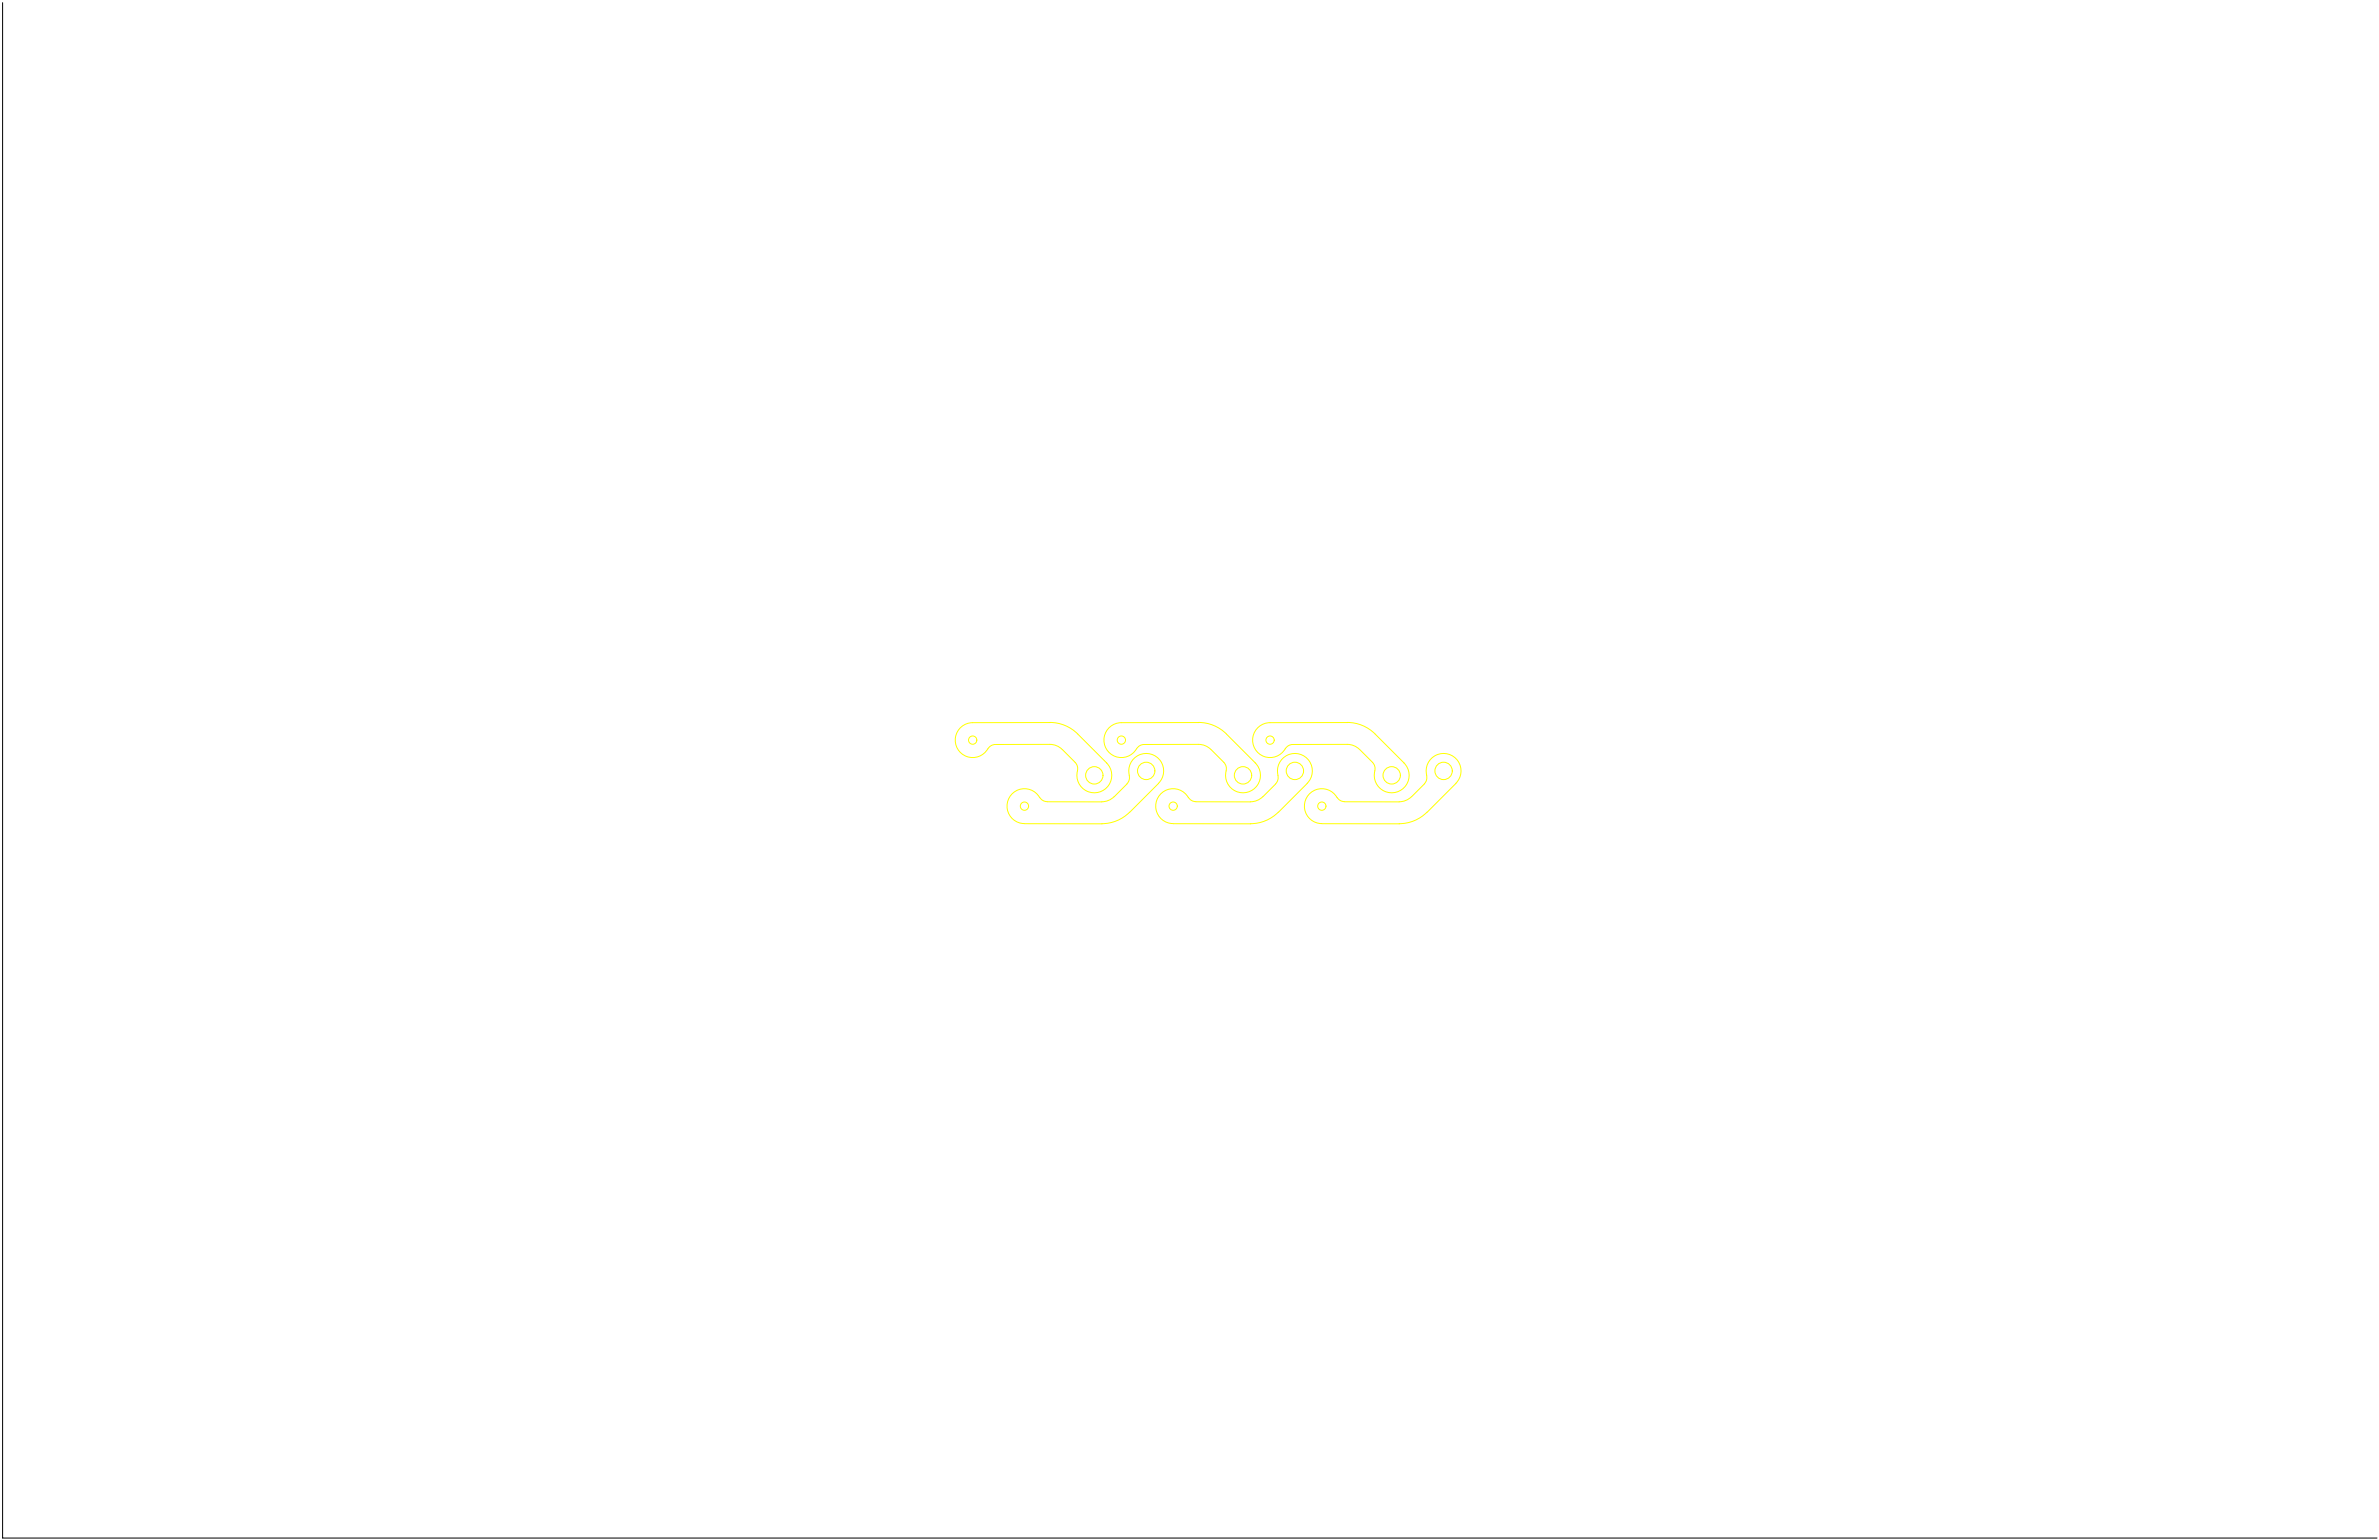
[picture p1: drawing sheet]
<svg xmlns="http://www.w3.org/2000/svg" width="864mm" height="559mm" viewBox="0 0 864 559" stroke-linecap="round" stroke-linejoin="round" font-family="sans-serif">
<!-- layer: CUT_230 -->
<g fill="none" stroke="#ff0" stroke-width=".36">
<path d="M381.1 262.1a14.3 14.3 0 0 1 10.1 4.2l10.6 10.6M381.1 270.1l2.1 .4 1.9 1 5.2 5.2M381.1 270.1h-19.8l-1.5 .5-1.2 1.1M381.3 262.2h-28.2a6.3 6.3 0 0 0-5.5 9.5 6.3 6.3 0 0 0 11 0M390.3 276.7l.6 .9 .3 1a7.8 7.8 0 0 0 1.3 6.9 6.3 6.3 0 0 0 9.1 .4 6.3 6.3 0 0 0 .1-9.1M435.1 262.1a14.3 14.3 0 0 1 10.1 4.2l10.5 10.6M435.1 270.1l2.1 .4 1.8 1 5.3 5.2M435.1 270.1h-19.8M435.2 262.2h-28.1a6.4 6.4 0 0 0-5.3 9.9 6.4 6.4 0 0 0 11.1-.8l1.3-1 1.1-.2M444.3 276.7l.8 1.4v1.6M455.6 276.8a6.3 6.3 0 0 1-2.7 10.6 6.3 6.3 0 0 1-7.8-7.7M489 262.1a14.3 14.3 0 0 1 10.2 4.2"/>
<path d="M489.2 262.2h-28.2a6.4 6.4 0 0 0-5.2 9.9 6.4 6.4 0 0 0 11.1-.8l1.3-1 1.1-.2h19.8l2.7 .6 1.7 1.3M493.6 272l4.7 4.7M498.2 276.7l.7 .9 .3 1a7.8 7.8 0 0 0 1.2 6.9 6.3 6.3 0 0 0 9.1 .4 6.3 6.3 0 0 0 .1-9.1M499.2 266.4l10.5 10.5M377.4 289.4a6.3 6.3 0 0 0-11-.1 6.3 6.3 0 0 0 5.5 9.5l28.2 .1M377.4 289.3l1.2 1.2 1.5 .4M404.4 289.1l-1.7 1.2-2 .6h-20.5M410.1 294.7a14.3 14.3 0 0 1-10.2 4.2M420.5 284.3a6.4 6.4 0 0 0-3.1-10.8 6.4 6.4 0 0 0-7.4 8.4l-.1 1.1-.5 1-4.9 5.1M420.6 284.2l-10.5 10.5M425.9 298.9h28.2M434.1 290.9l-1.1-.2-.9-.6a8.3 8.3 0 0 0-4.9-3.8 6.3 6.3 0 0 0-7.6 5.5 6.3 6.3 0 0 0 6.3 7"/>
<path d="M458.4 289.1l-1.7 1.2-2.1 .6h-20.5M463.1 284.5l-4.7 4.6M463.9 281.4v1.6l-.8 1.4M463.9 281.4a6.3 6.3 0 0 1 7.8-7.8 6.3 6.3 0 0 1 2.8 10.7M464 294.7a14.3 14.3 0 0 1-10.1 4.2M474.6 284.2l-10.5 10.5M479.9 298.9h28.2M488.1 290.9l-1.1-.2-.9-.6a8.3 8.3 0 0 0-4.9-3.8 6.3 6.3 0 0 0-7.7 5.5 6.3 6.3 0 0 0 6.3 7M512.4 289.1l-1.8 1.2-2 .6h-20.5M517.1 284.5l-4.7 4.6M517.9 281.4v1.6l-.9 1.4M517.9 281.4a6.3 6.3 0 0 1 7.8-7.8 6.3 6.3 0 0 1 2.7 10.7"/>
<path d="M518 294.7a14.3 14.3 0 0 1-10.1 4.2M528.5 284.2l-10.5 10.5"/>
<circle cx="353.1" cy="268.6" r="1.5"/>
<circle cx="407.1" cy="268.6" r="1.5"/>
<circle cx="416.1" cy="279.7" r="3.2"/>
<circle cx="461" cy="268.6" r="1.5"/>
<circle cx="470.1" cy="279.7" r="3.2"/>
<circle cx="524" cy="279.7" r="3.2"/>
<circle cx="371.9" cy="292.5" r="1.5"/>
<circle cx="397.2" cy="281.3" r="3.2"/>
<circle cx="425.9" cy="292.5" r="1.5"/>
<circle cx="451.2" cy="281.3" r="3.2"/>
<circle cx="479.8" cy="292.5" r="1.5"/>
<circle cx="505.2" cy="281.3" r="3.2"/>
</g>
<!-- layer: 0 -->
<path d="M.9 .9v557.2h862M.9 558.1h.1" fill="none" stroke="#000" stroke-width=".36"/>
</svg>
